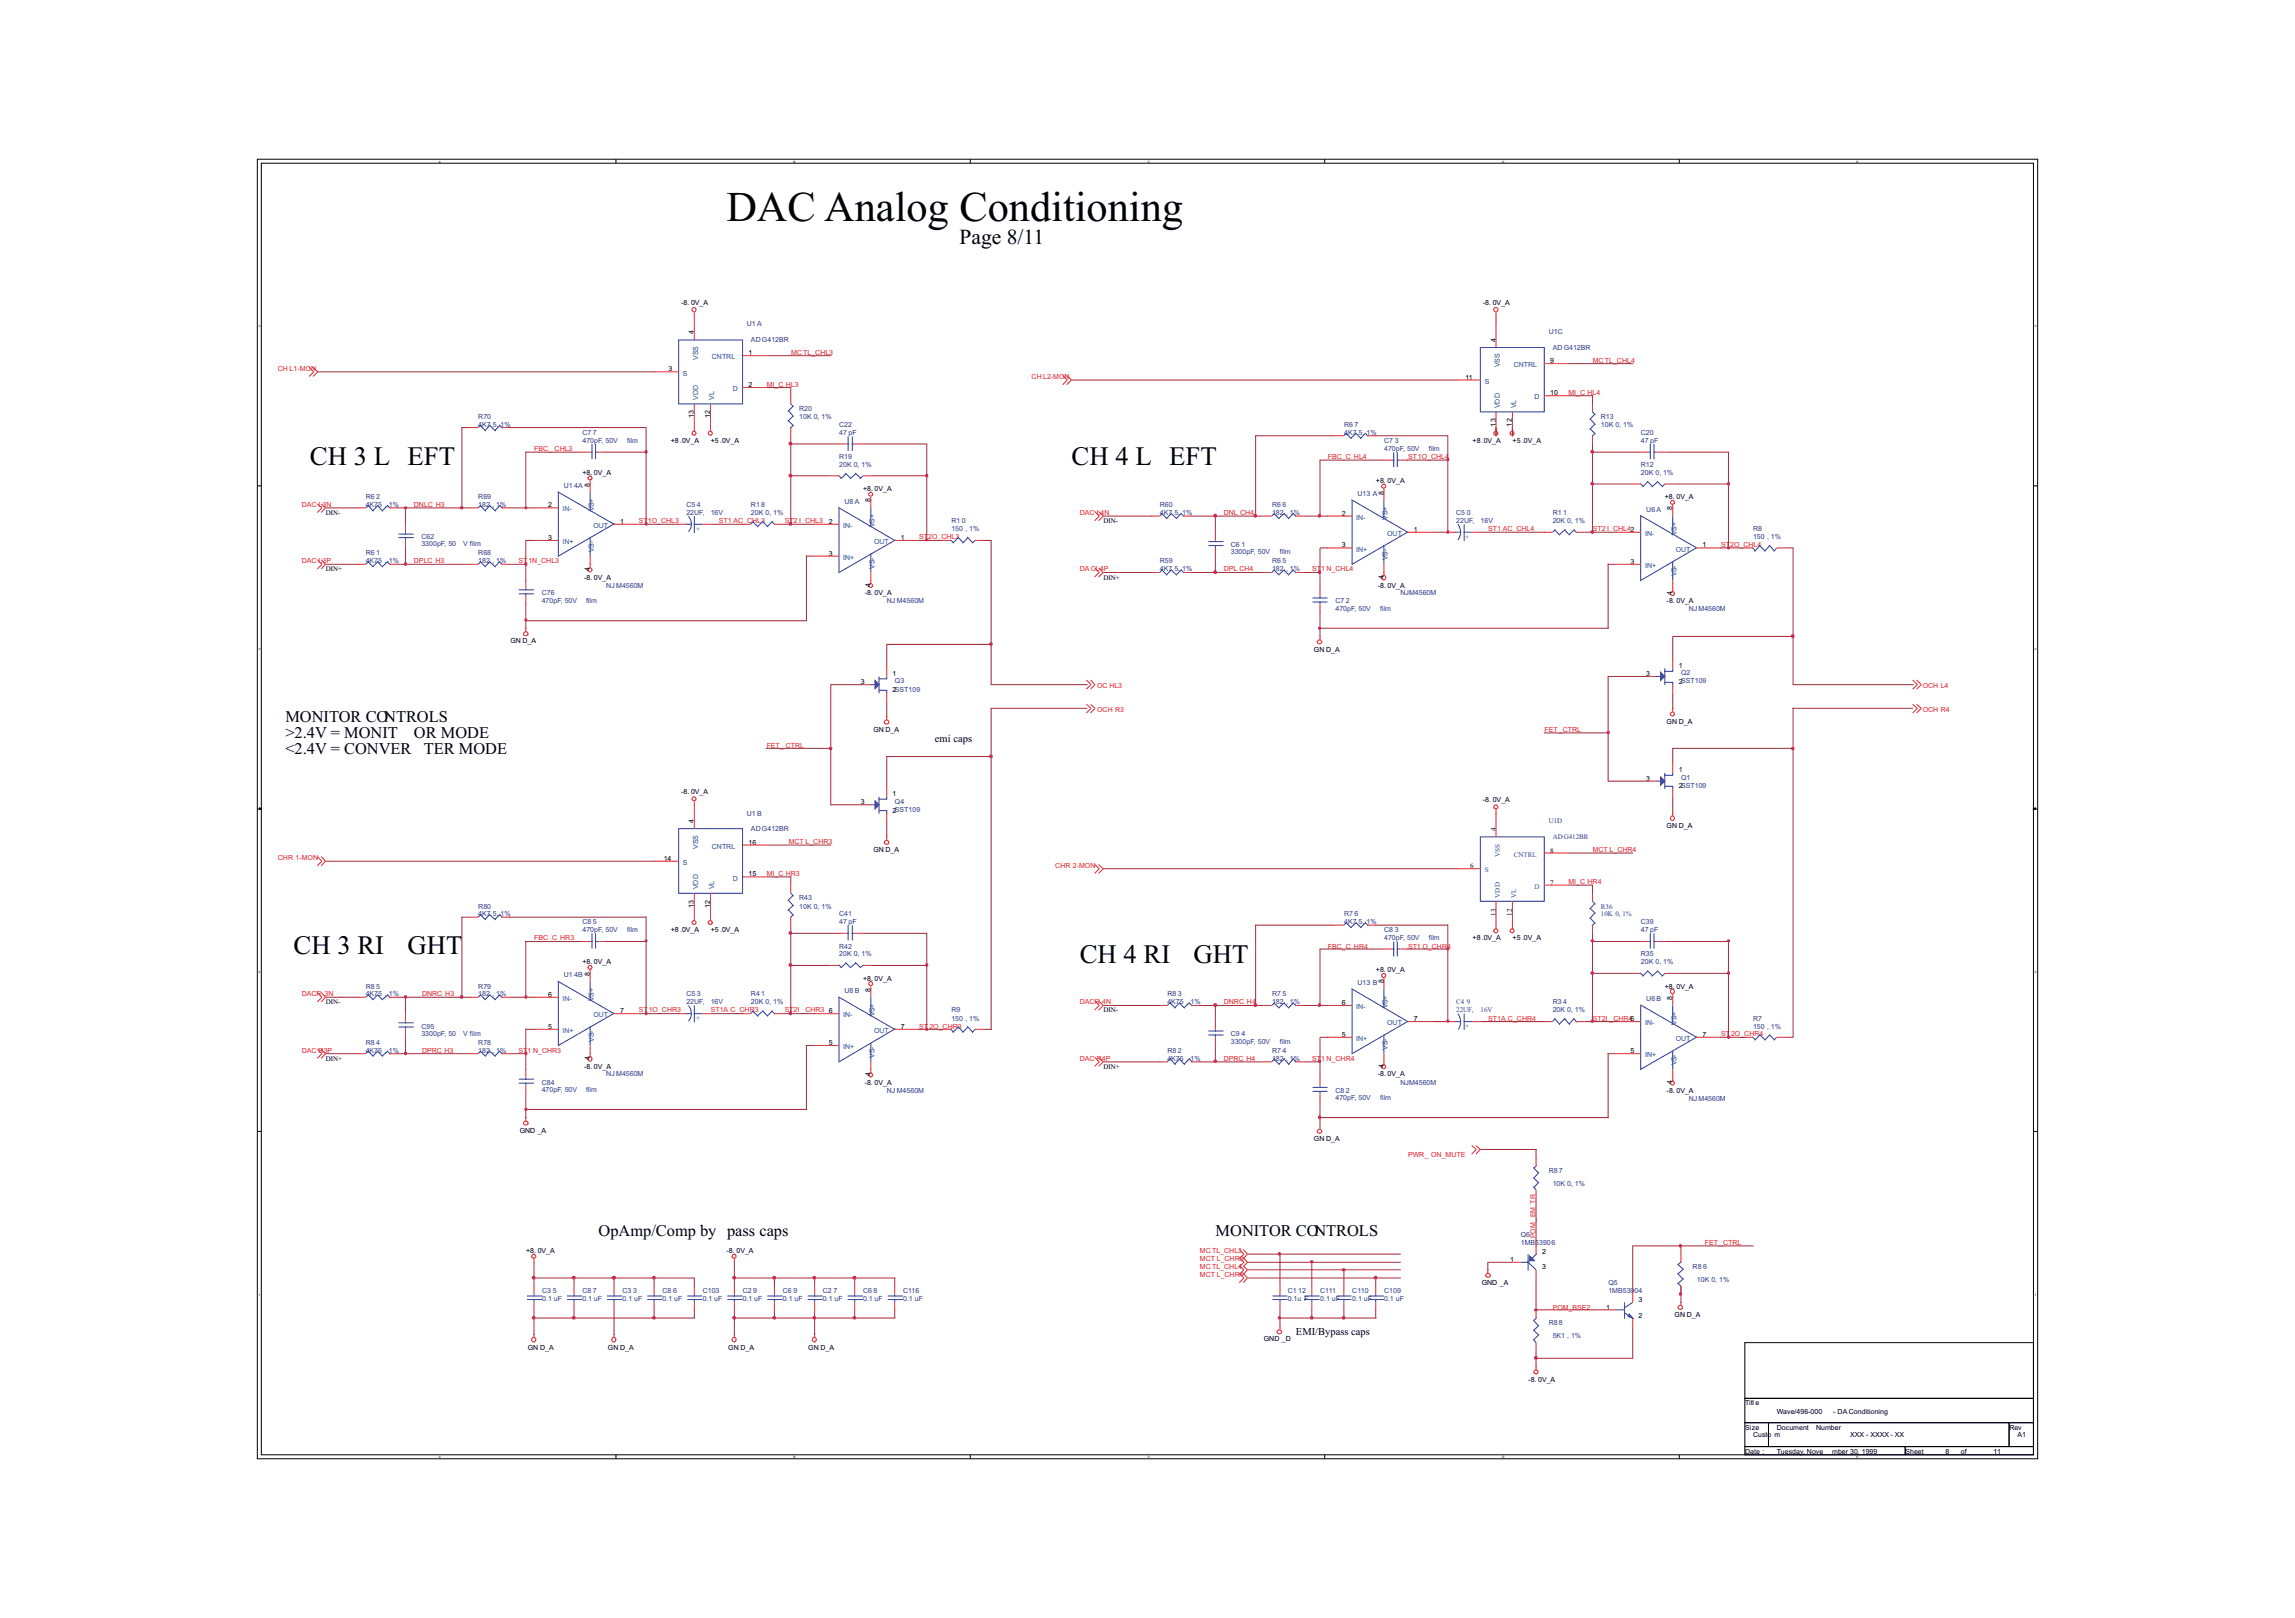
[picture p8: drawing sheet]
<svg xmlns="http://www.w3.org/2000/svg" width="210mm" height="148mm" viewBox="0 0 210 148" stroke-linecap="round" stroke-linejoin="round" font-family="sans-serif">
<defs><g id="words">
<text font-size="3.9" fill="#010202" x="66.5" y="20.2">DAC Analog Conditioning</text>
<g font-size="2.4" fill="#010202">
<text x="28.4" y="42.5">CH 3 L EFT</text>
<text x="98.1" y="42.5">CH 4 L EFT</text>
<text x="26.9" y="87.3">CH 3 RI</text>
<text x="37.3" y="87.3">GHT</text>
<text x="98.8" y="88.1">CH 4 RI</text>
<text x="109.2" y="88.1">GHT</text>
</g>
<text font-size="2" fill="#010202" x="87.8" y="22.3">Page 8/11</text>
<g font-size="1.5" fill="#010202">
<text x="26.1" y="66">MONITOR CONTROLS</text>
<text x="26.1" y="67.5">&gt;2.4V = MONIT</text>
<text x="26.1" y="69">&lt;2.4V = CONVER</text>
<text x="37.9" y="67.5">OR MODE</text>
<text x="38.8" y="69">TER MODE</text>
<text x="54.8" y="113">OpAmp/Comp by pass caps</text>
<text x="111.2" y="113">MONITOR CONTROLS</text>
</g>
<g font-size="1" fill="#010202">
<text x="85.6" y="67.8">emi caps</text>
<text x="118.6" y="122.1">EMI/Bypass caps</text>
</g>
<g font-size=".6" fill="#010202">
<text x="62.3" y="27.9">-8. 0V_A</text>
<text x="135.7" y="27.9">-8. 0V_A</text>
<text x="61.2" y="34">3</text>
<text x="63.5" y="30.6" transform="rotate(-90 63.5 30.6)">4</text>
<text x="68.5" y="32.5">1</text>
<text x="68.5" y="35.4">2</text>
<text x="134.1" y="34.7">11</text>
<text x="136.9" y="31.3" transform="rotate(-90 136.9 31.3)">4</text>
<text x="141.9" y="33.2">9</text>
<text x="61.4" y="40.5">+8 .0V_A</text>
<text x="63.5" y="38.3" transform="rotate(-90 63.5 38.3)">13</text>
<text x="65" y="38.3" transform="rotate(-90 65 38.3)">12</text>
<text x="65" y="40.5">+5 .0V_A</text>
<text x="134.7" y="40.5">+8.0V_A</text>
<text x="136.9" y="39" transform="rotate(-90 136.9 39)">13</text>
<text x="138.3" y="39" transform="rotate(-90 138.3 39)">12</text>
<text x="138.4" y="40.5">+5 .0V_A</text>
<text x="141.9" y="36.2">10</text>
<text x="29.8" y="47.1">DIN-</text>
<text x="50.1" y="46.4">2</text>
<text x="53.3" y="43.4">+8. 0V_A</text>
<text x="54" y="44.5" transform="rotate(-90 54 44.5)">8</text>
<text x="56.7" y="47.9">1</text>
<text x="75.8" y="47.9">2</text>
<text x="79" y="44.9">+8. 0V_A</text>
<text x="79.7" y="45.9" transform="rotate(-90 79.7 45.9)">8</text>
<text x="101" y="47.8">DIN-</text>
<text x="122.8" y="47.2">2</text>
<text x="125.9" y="44.2">+8. 0V_A</text>
<text x="126.6" y="45.2" transform="rotate(-90 126.6 45.2)">8</text>
<text x="152.3" y="45.7">+8. 0V_A</text>
<text x="153" y="46.7" transform="rotate(-90 153 46.7)">8</text>
<text x="29.8" y="52.3">DIN+</text>
<text x="50.1" y="49.4">3</text>
<text x="53.4" y="53">-8. 0V_A</text>
<text x="54" y="52.2" transform="rotate(-90 54 52.2)">4</text>
<text x="75.8" y="50.8">3</text>
<text x="79.7" y="53.7" transform="rotate(-90 79.7 53.7)">4</text>
<text x="82.4" y="49.4">1</text>
<text x="101" y="53">DIN+</text>
<text x="122.8" y="50.1">3</text>
<text x="126.1" y="53.8">-8. 0V_A</text>
<text x="126.6" y="52.9" transform="rotate(-90 126.6 52.9)">4</text>
<text x="129.4" y="48.6">1</text>
<text x="149.2" y="51.6">3</text>
<text x="155.8" y="50.1">1</text>
<text x="46.7" y="58.9">GN D_A</text>
<text x="79.1" y="54.4">-8. 0V_A</text>
<text x="120.2" y="59.6">GN D_A</text>
<text x="152.5" y="55.2">-8. 0V_A</text>
<text x="153" y="54.4" transform="rotate(-90 153 54.4)">4</text>
<text x="78.8" y="62.6">3</text>
<text x="81.7" y="61.8">1</text>
<text x="81.7" y="63.3">2SST109</text>
<text x="150.6" y="61.8">3</text>
<text x="153.6" y="61.1">1</text>
<text x="153.6" y="62.6">2SST109</text>
<text x="79.9" y="66.9">GN D_A</text>
<text x="150.6" y="71.4">3</text>
<text x="152.5" y="66.2">GN D_A</text>
<text x="153.6" y="70.7">1</text>
<text x="62.3" y="72.7">-8. 0V_A</text>
<text x="63.5" y="75.3" transform="rotate(-90 63.5 75.3)">4</text>
<text x="68.5" y="77.3">16</text>
<text x="78.8" y="73.6">3</text>
<text x="79.9" y="77.9">GN D_A</text>
<text x="81.7" y="72.8">1</text>
<text x="81.7" y="74.3">2SST109</text>
<text x="135.7" y="73.4">-8. 0V_A</text>
<text x="136.9" y="76" transform="rotate(-90 136.9 76)">4</text>
<text x="141.9" y="78">8</text>
<text x="152.5" y="75.8">GN D_A</text>
<text x="153.6" y="72.1">2SST109</text>
<text x="60.7" y="78.7">14</text>
<text x="63.5" y="83" transform="rotate(-90 63.5 83)">13</text>
<text x="65" y="83" transform="rotate(-90 65 83)">12</text>
<text x="68.5" y="80.2">15</text>
<text x="134.5" y="79.4">6</text>
<text x="136.9" y="83.8" transform="rotate(-90 136.9 83.8)">13</text>
<text x="138.3" y="83.8" transform="rotate(-90 138.3 83.8)">12</text>
<text x="141.9" y="80.9">7</text>
<text x="53.3" y="88.2">+8. 0V_A</text>
<text x="54" y="89.3" transform="rotate(-90 54 89.3)">8</text>
<text x="61.4" y="85.3">+8 .0V_A</text>
<text x="65" y="85.3">+5 .0V_A</text>
<text x="79" y="89.7">+8. 0V_A</text>
<text x="125.9" y="89">+8. 0V_A</text>
<text x="126.6" y="90" transform="rotate(-90 126.6 90)">8</text>
<text x="134.7" y="86">+8.0V_A</text>
<text x="138.4" y="86">+5 .0V_A</text>
<text x="29.8" y="91.9">DIN-</text>
<text x="50.1" y="91.2">6</text>
<text x="50.1" y="94.1">5</text>
<text x="56.7" y="92.7">7</text>
<text x="75.8" y="92.7">6</text>
<text x="75.8" y="95.6">5</text>
<text x="79.7" y="90.7" transform="rotate(-90 79.7 90.7)">8</text>
<text x="82.4" y="94.1">7</text>
<text x="101" y="92.6">DIN-</text>
<text x="122.8" y="91.9">6</text>
<text x="122.8" y="94.8">5</text>
<text x="129.4" y="93.4">7</text>
<text x="152.3" y="90.4">+8. 0V_A</text>
<text x="153" y="91.4" transform="rotate(-90 153 91.4)">8</text>
<text x="155.8" y="94.8">7</text>
<text x="29.8" y="97">DIN+</text>
<text x="53.4" y="97.8">-8. 0V_A</text>
<text x="54" y="97" transform="rotate(-90 54 97)">4</text>
<text x="79.1" y="99.2">-8. 0V_A</text>
<text x="79.7" y="98.5" transform="rotate(-90 79.7 98.5)">4</text>
<text x="101" y="97.8">DIN+</text>
<text x="126.1" y="98.5">-8. 0V_A</text>
<text x="126.6" y="97.7" transform="rotate(-90 126.6 97.7)">4</text>
<text x="149.2" y="96.3">5</text>
<text x="152.5" y="100">-8. 0V_A</text>
<text x="153" y="99.1" transform="rotate(-90 153 99.1)">4</text>
<text x="47.6" y="103.6">GND _A</text>
<text x="120.2" y="104.4">GN D_A</text>
<text x="48.1" y="114.6">+8. 0V_A</text>
<text x="66.5" y="114.6">-8. 0V_A</text>
<text x="135.6" y="117.5">GND _A</text>
<text x="138.2" y="115.4">1</text>
<text x="141.1" y="116.1">3</text>
<text x="141.1" y="114.7">2</text>
<text x="147" y="119.8">1</text>
<text x="149.9" y="119.1">3</text>
<text x="48.3" y="123.5">GN D_A</text>
<text x="55.6" y="123.5">GN D_A</text>
<text x="66.6" y="123.5">GN D_A</text>
<text x="74" y="123.5">GN D_A</text>
<text x="115.6" y="122.7">GND _D</text>
<text x="149.9" y="120.5">2</text>
<text x="153.2" y="120.5">GN D_A</text>
<text x="139.8" y="126.4">-8. 0V_A</text>
<text x="159.7" y="128.6">Titl e</text>
<text x="159.7" y="130.8">Size</text>
<text x="160.4" y="131.5">Custo m</text>
<text x="162.6" y="129.3">Wave/496-000</text>
<text x="162.6" y="130.8">Document</text>
<text x="166.2" y="130.8">Number</text>
<text x="167.8" y="129.3">- DA Conditioning</text>
<text x="169.3" y="131.5">XXX - XXXX - XX</text>
<text x="183.9" y="130.8">Rev</text>
<text x="184.6" y="131.5">A1</text>
<text x="159.7" y="133">Date :</text>
<text x="162.6" y="133">Tuesday, Nove</text>
<text x="167.6" y="133">mber 30, 1999</text>
<text x="174.4" y="133">Sheet</text>
<text x="178" y="133">8</text>
<text x="179.4" y="133">of</text>
<text x="182.4" y="133">11</text>
</g>
<g font-size=".6" fill="#2e3090">
<text x="68.3" y="29.8">U1 A</text>
<text x="68.7" y="31.3">AD G412BR</text>
<text x="141.7" y="30.6">U1C</text>
<text x="142.1" y="32">AD G412BR</text>
<text x="43.8" y="38.3">R70</text>
<text x="43.8" y="39.1">4K7</text>
<text x="45.1" y="39.1">5, 1%</text>
<text x="53.3" y="39.8">C7</text>
<text x="53.3" y="40.5">470pF, 50V</text>
<text x="54.2" y="39.8">7</text>
<text x="57.4" y="40.5">film</text>
<text x="73.1" y="37.6">R20</text>
<text x="73.1" y="38.3">10K 0, 1%</text>
<text x="76.8" y="39.1">C22</text>
<text x="76.8" y="39.8">47 pF</text>
<text x="123" y="39.1">R6</text>
<text x="123" y="39.8">4K7</text>
<text x="124" y="39.1">7</text>
<text x="124.3" y="39.8">5, 1%</text>
<text x="126.7" y="40.5">C7</text>
<text x="126.7" y="41.3">470pF, 50V</text>
<text x="127.6" y="40.5">3</text>
<text x="130.7" y="41.3">film</text>
<text x="146.5" y="38.3">R13</text>
<text x="146.5" y="39.1">10K 0, 1%</text>
<text x="150.1" y="39.8">C20</text>
<text x="150.1" y="40.5">47 pF</text>
<text x="33.5" y="45.7">R6</text>
<text x="33.5" y="46.4">4K75 , 1%</text>
<text x="34.4" y="45.7">2</text>
<text x="43.8" y="45.7">R69</text>
<text x="43.8" y="46.4">182 , 1%</text>
<text x="51.6" y="44.6">U1</text>
<text x="52.5" y="44.6">4A</text>
<text x="62.8" y="46.4">C5</text>
<text x="62.8" y="47.1">22UF,</text>
<text x="63.8" y="46.4">4</text>
<text x="65" y="47.1">16V</text>
<text x="68.7" y="46.4">R1</text>
<text x="68.7" y="47.1">20K 0, 1%</text>
<text x="69.7" y="46.4">8</text>
<text x="76.8" y="42">R19</text>
<text x="76.8" y="42.8">20K 0, 1%</text>
<text x="77.3" y="46.1">U8 A</text>
<text x="87.1" y="47.8">R1</text>
<text x="88" y="47.8">0</text>
<text x="106.1" y="46.4">R60</text>
<text x="106.1" y="47.1">4K7</text>
<text x="107.5" y="47.1">5, 1%</text>
<text x="116.4" y="46.4">R6</text>
<text x="116.4" y="47.1">182 , 1%</text>
<text x="117.4" y="46.4">6</text>
<text x="124.2" y="45.3">U13 A</text>
<text x="133.3" y="47.1">C5</text>
<text x="133.3" y="47.8">22UF,</text>
<text x="134.2" y="47.1">0</text>
<text x="135.5" y="47.8">16V</text>
<text x="142.1" y="47.1">R1</text>
<text x="142.1" y="47.8">20K 0, 1%</text>
<text x="143" y="47.1">1</text>
<text x="150.1" y="42.8">R12</text>
<text x="150.1" y="43.4">20K 0, 1%</text>
<text x="150.6" y="46.8">U6 A</text>
<text x="33.5" y="50.8">R6</text>
<text x="33.5" y="51.5">4K75 , 1%</text>
<text x="34.4" y="50.8">1</text>
<text x="38.6" y="49.3">C62</text>
<text x="38.6" y="50">3300pF, 50</text>
<text x="42.4" y="50">V film</text>
<text x="43.8" y="50.8">R68</text>
<text x="43.8" y="51.5">182 , 1%</text>
<text x="55.5" y="53.8">NJ M4560M</text>
<text x="87.1" y="48.6">150 , 1%</text>
<text x="106.1" y="51.5">R59</text>
<text x="106.1" y="52.3">4K7</text>
<text x="107.5" y="52.3">5, 1%</text>
<text x="112.6" y="50.1">C6</text>
<text x="112.6" y="50.7">3300pF, 50V</text>
<text x="113.6" y="50.1">1</text>
<text x="116.4" y="51.5">R6</text>
<text x="116.4" y="52.3">182 , 1%</text>
<text x="117.1" y="50.7">film</text>
<text x="117.4" y="51.5">5</text>
<text x="160.4" y="48.6">R8</text>
<text x="160.4" y="49.3">150 , 1%</text>
<text x="49.6" y="54.4">C76</text>
<text x="49.6" y="55.1">470pF, 50V</text>
<text x="53.6" y="55.1">film</text>
<text x="81.1" y="55.2">NJ M4560M</text>
<text x="122.2" y="55.2">C7</text>
<text x="122.2" y="55.9">470pF, 50V</text>
<text x="123.1" y="55.2">2</text>
<text x="126.3" y="55.9">film</text>
<text x="128.2" y="54.4">NJM4560M</text>
<text x="154.5" y="55.9">NJ M4560M</text>
<text x="81.9" y="62.5">Q3</text>
<text x="153.8" y="61.8">Q2</text>
<text x="153.8" y="71.3">Q1</text>
<text x="68.3" y="74.6">U1 B</text>
<text x="68.7" y="76">AD G412BR</text>
<text x="81.9" y="73.5">Q4</text>
<text x="141.7" y="75.3">U1D</text>
<text x="142.1" y="76.8">ADG412BR</text>
<text x="43.8" y="83.1">R80</text>
<text x="43.8" y="83.8">4K7</text>
<text x="45.1" y="83.8">5, 1%</text>
<text x="73.1" y="82.4">R43</text>
<text x="73.1" y="83.1">10K 0, 1%</text>
<text x="76.8" y="83.8">C41</text>
<text x="123" y="83.8">R7</text>
<text x="124" y="83.8">6</text>
<text x="146.5" y="83.1">R36</text>
<text x="146.5" y="83.8">10K 0, 1%</text>
<text x="51.6" y="89.4">U1</text>
<text x="52.5" y="89.4">4B</text>
<text x="53.3" y="84.5">C8</text>
<text x="53.3" y="85.3">470pF, 50V</text>
<text x="54.2" y="84.5">5</text>
<text x="57.4" y="85.3">film</text>
<text x="76.8" y="84.5">47 pF</text>
<text x="76.8" y="86.8">R42</text>
<text x="76.8" y="87.5">20K 0, 1%</text>
<text x="123" y="84.5">4K7</text>
<text x="124.3" y="84.5">5, 1%</text>
<text x="126.7" y="85.3">C8</text>
<text x="126.7" y="86">470pF, 50V</text>
<text x="127.6" y="85.3">3</text>
<text x="130.7" y="86">film</text>
<text x="150.1" y="84.5">C39</text>
<text x="150.1" y="85.3">47 pF</text>
<text x="150.1" y="87.5">R35</text>
<text x="150.1" y="88.2">20K 0, 1%</text>
<text x="33.5" y="90.4">R8</text>
<text x="33.5" y="91.1">4K75 , 1%</text>
<text x="33.5" y="95.5">R8</text>
<text x="34.4" y="90.4">5</text>
<text x="34.4" y="95.5">4</text>
<text x="38.6" y="94.1">C95</text>
<text x="38.6" y="94.7">3300pF, 50</text>
<text x="42.4" y="94.7">V film</text>
<text x="43.8" y="90.4">R79</text>
<text x="43.8" y="91.1">182 , 1%</text>
<text x="43.8" y="95.5">R78</text>
<text x="62.8" y="91.1">C5</text>
<text x="62.8" y="91.9">22UF,</text>
<text x="63.8" y="91.1">3</text>
<text x="65" y="91.9">16V</text>
<text x="68.7" y="91.1">R4</text>
<text x="68.7" y="91.9">20K 0, 1%</text>
<text x="69.7" y="91.1">1</text>
<text x="77.3" y="90.9">U8 B</text>
<text x="87.1" y="92.6">R9</text>
<text x="87.1" y="93.4">150 , 1%</text>
<text x="106.8" y="91.1">R8</text>
<text x="106.8" y="91.9">4K75 , 1%</text>
<text x="107.8" y="91.1">3</text>
<text x="112.6" y="94.8">C9</text>
<text x="112.6" y="95.5">3300pF, 50V</text>
<text x="113.6" y="94.8">4</text>
<text x="116.4" y="91.1">R7</text>
<text x="116.4" y="91.9">182 , 1%</text>
<text x="117.1" y="95.5">film</text>
<text x="117.4" y="91.1">5</text>
<text x="124.2" y="90.1">U13 B</text>
<text x="133.3" y="91.9">C4</text>
<text x="133.3" y="92.6">22UF,</text>
<text x="134.2" y="91.9">9</text>
<text x="135.5" y="92.6">16V</text>
<text x="142.1" y="91.9">R3</text>
<text x="142.1" y="92.6">20K 0, 1%</text>
<text x="143" y="91.9">4</text>
<text x="150.6" y="91.6">U6 B</text>
<text x="160.4" y="93.4">R7</text>
<text x="160.4" y="94.1">150 , 1%</text>
<text x="33.5" y="96.3">4K75 , 1%</text>
<text x="43.8" y="96.3">182 , 1%</text>
<text x="49.6" y="99.2">C84</text>
<text x="49.6" y="99.9">470pF, 50V</text>
<text x="53.6" y="99.9">film</text>
<text x="55.5" y="98.5">NJ M4560M</text>
<text x="81.1" y="100">NJ M4560M</text>
<text x="106.8" y="96.3">R8</text>
<text x="106.8" y="97">4K75 , 1%</text>
<text x="107.8" y="96.3">2</text>
<text x="116.4" y="96.3">R7</text>
<text x="116.4" y="97">182 , 1%</text>
<text x="117.4" y="96.3">4</text>
<text x="122.2" y="100">C8</text>
<text x="122.2" y="100.6">470pF, 50V</text>
<text x="123.1" y="100">2</text>
<text x="126.3" y="100.6">film</text>
<text x="128.2" y="99.2">NJM4560M</text>
<text x="154.5" y="100.7">NJ M4560M</text>
<text x="141.7" y="107.3">R8</text>
<text x="142.7" y="107.3">7</text>
<text x="139.2" y="113.1">Q6</text>
<text x="139.2" y="113.9">1MB53906</text>
<text x="142.1" y="108.5">10K 0, 1%</text>
<text x="49.6" y="118.3">C3</text>
<text x="49.6" y="119">0.1 uF</text>
<text x="50.6" y="118.3">5</text>
<text x="53.3" y="118.3">C8</text>
<text x="53.3" y="119">0.1 uF</text>
<text x="54.2" y="118.3">7</text>
<text x="57" y="118.3">C3</text>
<text x="57" y="119">0.1 uF</text>
<text x="57.9" y="118.3">3</text>
<text x="60.6" y="118.3">C8</text>
<text x="60.6" y="119">0.1 uF</text>
<text x="61.6" y="118.3">6</text>
<text x="64.3" y="118.3">C103</text>
<text x="64.3" y="119">0.1 uF</text>
<text x="68" y="118.3">C2</text>
<text x="68" y="119">0.1 uF</text>
<text x="68.9" y="118.3">9</text>
<text x="71.6" y="118.3">C6</text>
<text x="71.6" y="119">0.1 uF</text>
<text x="72.6" y="118.3">9</text>
<text x="75.3" y="118.3">C2</text>
<text x="75.3" y="119">0.1 uF</text>
<text x="76.3" y="118.3">7</text>
<text x="79" y="118.3">C6</text>
<text x="79" y="119">0.1 uF</text>
<text x="79.9" y="118.3">8</text>
<text x="82.6" y="118.3">C116</text>
<text x="82.6" y="119">0.1 uF</text>
<text x="117.8" y="118.3">C1</text>
<text x="117.8" y="119">0.1u F</text>
<text x="118.8" y="118.3">12</text>
<text x="120.8" y="118.3">C111</text>
<text x="120.8" y="119">0.1 uF</text>
<text x="123.7" y="118.3">C110</text>
<text x="123.7" y="119">0.1 uF</text>
<text x="126.7" y="118.3">C109</text>
<text x="126.7" y="119">0.1 uF</text>
<text x="147.2" y="117.5">Q5</text>
<text x="147.2" y="118.3">1MB53904</text>
<text x="154.9" y="116.1">R8</text>
<text x="155.3" y="117.3">10K 0, 1%</text>
<text x="155.8" y="116.1">6</text>
<text x="141.7" y="121.2">R8</text>
<text x="142.1" y="122.4">5K1 , 1%</text>
<text x="142.7" y="121.2">8</text>
</g>
<g font-size=".6" fill="#ee2028">
<text x="25.4" y="33.9">CH L1-MON</text>
<text x="70.2" y="35.4">MI_C HL3</text>
<text x="72.4" y="32.4">MC TL_CHL3</text>
<text x="94.4" y="34.7">CH L2-MON</text>
<text x="145.7" y="33.2">MC TL_CHL4</text>
<text x="48.9" y="41.3">FBC_ CHL3</text>
<text x="143.5" y="36.1">MI_C HL4</text>
<text x="27.6" y="46.4">DAC L3N</text>
<text x="37.9" y="46.4">DNLC H3</text>
<text x="58.5" y="47.8">ST1O_CHL3</text>
<text x="65.8" y="47.8">ST1 AC_CHL3</text>
<text x="71.8" y="47.8">ST2 I_CHL3</text>
<text x="98.8" y="47.1">DAC L4N</text>
<text x="112" y="47.1">DNL CH4</text>
<text x="121.5" y="42">FBC_C HL4</text>
<text x="128.8" y="42">ST1O_CHL4</text>
<text x="27.6" y="51.5">DAC L3P</text>
<text x="37.9" y="51.5">DPLC H3</text>
<text x="47.4" y="51.5">ST</text>
<text x="48.3" y="51.5">1N_CHL3</text>
<text x="84.1" y="49.3">ST2O_CHL3</text>
<text x="98.8" y="52.3">DA CL4P</text>
<text x="112" y="52.3">DPL CH4</text>
<text x="120.1" y="52.3">ST1 N_CHL4</text>
<text x="136.2" y="48.6">ST1 AC_CHL4</text>
<text x="145.7" y="48.6">ST2 I_CHL42</text>
<text x="157.5" y="50.1">ST2O_CHL4</text>
<text x="100.4" y="65.1">OCH R3</text>
<text x="100.4" y="62.9">OC HL3</text>
<text x="175.9" y="62.9">OCH L4</text>
<text x="175.9" y="65.1">OCH R4</text>
<text x="70.2" y="68.4">FET_ CTRL</text>
<text x="141.3" y="66.9">FET _CTRL</text>
<text x="72.2" y="77.2">MCT L_CHR3</text>
<text x="145.7" y="77.9">MCT L_CHR4</text>
<text x="25.4" y="78.7">CHR 1-MON</text>
<text x="70.2" y="80.1">MI_C HR3</text>
<text x="96.6" y="79.4">CHR 2-MON</text>
<text x="143.5" y="80.9">MI_C HR4</text>
<text x="48.9" y="86">FBC_C HR3</text>
<text x="121.5" y="86.8">FBC_C HR4</text>
<text x="128.8" y="86.8">ST1 O_CHR4</text>
<text x="27.6" y="91.1">DACR 3N</text>
<text x="38.6" y="91.1">DNRC H3</text>
<text x="58.5" y="92.6">ST</text>
<text x="59.4" y="92.6">1O_CHR3</text>
<text x="65" y="92.6">ST1A C_CHR3</text>
<text x="71.8" y="92.6">ST2I _CHR3</text>
<text x="84.1" y="94.1">ST</text>
<text x="85" y="94.1">2O_CHR3</text>
<text x="98.8" y="91.9">DACR 4N</text>
<text x="112" y="91.9">DNRC H4</text>
<text x="136.2" y="93.4">ST1A C_CHR4</text>
<text x="145.7" y="93.4">ST2I _CHR46</text>
<text x="157.5" y="94.8">ST</text>
<text x="158.4" y="94.8">2O_CHR4</text>
<text x="27.6" y="96.3">DAC R3P</text>
<text x="38.6" y="96.3">DPRC H3</text>
<text x="47.4" y="96.3">ST1 N_CHR3</text>
<text x="98.8" y="97">DAC R4P</text>
<text x="112" y="97">DPRC H4</text>
<text x="120.1" y="97">ST1 N_CHR4</text>
<text x="128.8" y="105.8">PWR_ ON_MUTE</text>
<text x="140.5" y="113.2" transform="rotate(-90 140.5 113.2)">POM_EM TR</text>
<text x="156" y="113.9">FET _CTRL</text>
<text x="109.8" y="114.6">MC TL_CHL3</text>
<text x="109.8" y="115.4">MCT L_CHR3</text>
<text x="109.8" y="116.1">MC TL_CHL4</text>
<text x="109.8" y="116.8">MCT L_CHR4</text>
<text x="142.1" y="119.8">POM_BSE2</text>
</g>
<g font-size=".6" fill="#14589f">
<text x="62.5" y="34.4">S</text>
<text x="63.9" y="32.9" transform="rotate(-90 63.9 32.9)">VSS</text>
<text x="65.1" y="32.9">CNTRL</text>
<text x="67.1" y="35.8">D</text>
<text x="135.9" y="35.1">S</text>
<text x="137.2" y="33.6" transform="rotate(-90 137.2 33.6)">VSS</text>
<text x="138.5" y="33.6">CNTRL</text>
<text x="63.9" y="36.6" transform="rotate(-90 63.9 36.6)">VDD</text>
<text x="65.4" y="36.6" transform="rotate(-90 65.4 36.6)">VL</text>
<text x="137.2" y="37.3" transform="rotate(-90 137.2 37.3)">VDD</text>
<text x="138.7" y="37.3" transform="rotate(-90 138.7 37.3)">VL</text>
<text x="140.4" y="36.5">D</text>
<text x="51.5" y="46.8">IN-</text>
<text x="54.3" y="46.8" transform="rotate(-90 54.3 46.8)">VS+</text>
<text x="124.1" y="47.5">IN-</text>
<text x="127" y="47.5" transform="rotate(-90 127 47.5)">VS+</text>
<text x="51.5" y="49.8">IN+</text>
<text x="54.3" y="48.3">OUT</text>
<text x="54.3" y="50.5" transform="rotate(-90 54.3 50.5)">VS-</text>
<text x="77.2" y="48.3">IN-</text>
<text x="77.2" y="51.2">IN+</text>
<text x="80" y="49.8">OUT</text>
<text x="80" y="52" transform="rotate(-90 80 52)">VS-</text>
<text x="80" y="48.2" transform="rotate(-90 80 48.2)">VS+</text>
<text x="124.1" y="50.5">IN+</text>
<text x="126.9" y="49">OUT</text>
<text x="127" y="51.3" transform="rotate(-90 127 51.3)">VS-</text>
<text x="150.5" y="49">IN-</text>
<text x="150.5" y="51.9">IN+</text>
<text x="153.3" y="50.5">OUT</text>
<text x="153.4" y="52.7" transform="rotate(-90 153.4 52.7)">VS-</text>
<text x="153.4" y="49" transform="rotate(-90 153.4 49)">VS+</text>
<text x="63.9" y="77.6" transform="rotate(-90 63.9 77.6)">VSS</text>
<text x="65.1" y="77.6">CNTRL</text>
<text x="62.5" y="79.1">S</text>
<text x="63.9" y="81.3" transform="rotate(-90 63.9 81.3)">VDD</text>
<text x="65.4" y="81.3" transform="rotate(-90 65.4 81.3)">VL</text>
<text x="67.1" y="80.6">D</text>
<text x="135.9" y="79.8">S</text>
<text x="137.2" y="82.1" transform="rotate(-90 137.2 82.1)">VDD</text>
<text x="137.2" y="78.4" transform="rotate(-90 137.2 78.4)">VSS</text>
<text x="138.5" y="78.4">CNTRL</text>
<text x="138.7" y="82.1" transform="rotate(-90 138.7 82.1)">VL</text>
<text x="140.4" y="81.3">D</text>
<text x="51.5" y="91.5">IN-</text>
<text x="51.5" y="94.5">IN+</text>
<text x="54.3" y="93">OUT</text>
<text x="54.3" y="95.3" transform="rotate(-90 54.3 95.3)">VS-</text>
<text x="54.3" y="91.5" transform="rotate(-90 54.3 91.5)">VS+</text>
<text x="77.2" y="93">IN-</text>
<text x="77.2" y="96">IN+</text>
<text x="80" y="94.5">OUT</text>
<text x="80" y="93" transform="rotate(-90 80 93)">VS+</text>
<text x="124.1" y="92.3">IN-</text>
<text x="124.1" y="95.2">IN+</text>
<text x="126.9" y="93.8">OUT</text>
<text x="127" y="92.2" transform="rotate(-90 127 92.2)">VS+</text>
<text x="150.5" y="93.8">IN-</text>
<text x="153.3" y="95.2">OUT</text>
<text x="153.4" y="93.7" transform="rotate(-90 153.4 93.7)">VS+</text>
<text x="80" y="96.8" transform="rotate(-90 80 96.8)">VS-</text>
<text x="127" y="96" transform="rotate(-90 127 96)">VS-</text>
<text x="150.5" y="96.7">IN+</text>
<text x="153.4" y="97.5" transform="rotate(-90 153.4 97.5)">VS-</text>
</g>
<g font-size=".6" fill="#2c3695">
<text x="63.7" y="48.2" transform="rotate(90 63.7 48.2)">+</text>
<text x="134" y="48.9" transform="rotate(90 134 48.9)">+</text>
<text x="63.7" y="92.9" transform="rotate(90 63.7 92.9)">+</text>
<text x="134" y="93.7" transform="rotate(90 134 93.7)">+</text>
</g>
<g font-size=".3" fill="#010202">
<text x="40.2" y="14.9">A</text>
<text x="72.6" y="14.9">B</text>
<text x="105" y="14.9">C</text>
<text x="137.4" y="14.9">D</text>
<text x="169.9" y="14.9">E</text>
<text x="23.7" y="29.9">4</text>
<text x="186.2" y="29.9">4</text>
<text x="23.7" y="59.4">3</text>
<text x="186.2" y="59.4">3</text>
<text x="23.7" y="89">2</text>
<text x="186.2" y="89">2</text>
<text x="23.7" y="118.5">1</text>
<text x="186.2" y="118.5">1</text>
<text x="40.2" y="133.4">A</text>
<text x="72.6" y="133.4">B</text>
<text x="105" y="133.4">C</text>
<text x="137.4" y="133.4">D</text>
<text x="169.9" y="133.4">E</text>
</g>
</g></defs>
<g fill="none" stroke="#010202" stroke-width=".09">
<path d="M23.5 14.6h163v118.8h-163zM23.9 14.9h162.2v118.2h-162.2zM56.4 14.6v.3M88.8 14.6v.3M121.2 14.6v.3M153.7 14.6v.3M23.5 44.4h.4M186.1 44.4h.4M23.5 74h.4M186.1 74h.4M56.4 133.1v.3M88.8 133.1v.3"/>
<path d="M121.2 133.1v.3M153.7 133.1v.3M159.7 122.8h26.4v5.1h-26.4z"/>
</g>
<path d="M23.8 73.9l.1 .1h-.1z" fill="#010202"/>
<path d="M23.8 73.9l.1 .1h-.1z" fill="none" stroke="#010202" stroke-width=".09"/>
<path d="M186.1 74l.1-.1v.1z" fill="#010202"/>
<path d="M186.1 74l.1-.1v.1zM23.5 103.5h.4M186.1 103.5h.4M159.7 127.9h26.4v2.2h-26.4zM159.7 130.1h2.1v2.2h-2.1zM159.7 132.3h14.6v.8h-14.6zM161.8 130.1h22v2.2h-22zM174.3 132.3h11.8v.8h-11.8zM183.8 130.1h2.3v2.2h-2.3z" fill="none" stroke="#010202" stroke-width=".09"/>
<g fill="none" stroke="#ee2028" stroke-width=".09">
<path d="M28.3 33.6l.4 .4-.4 .4M28.6 33.6l.5 .4-.5 .4M63.5 28.6v.3M63.5 39.1v.3M65 39.1v.3M97.2 34.3l.5 .5-.5 .4M97.6 34.3l.4 .5-.4 .4M136.9 28.6v.3M136.9 39.1v.3M138.4 39.1v.3M145.7 36.9v.8M145.7 39.9v.7"/>
<path d="M29 46.1l.5 .4-.5 .4M29 51.2l.5 .4-.5 .4M29.4 46.1l.4 .4-.4 .4M29.4 51.2l.4 .4-.4 .4M48.1 57.4v.4M54 44v.3M54 51.6v.3M79.7 45.4v.4M79.7 53.1v.3M100.2 51.9l.4 .5-.4 .4M100.2 46.8l.4 .4-.4 .4M100.5 51.9l.5 .5-.5 .4"/>
<path d="M100.5 46.8l.5 .4-.5 .4M105.4 52.4h.7M105.4 47.2h.7M108.3 52.4h.7M108.3 47.2h.7M120.8 58.2v.3M126.6 44.7v.4M126.6 52.3v.3M132.5 48.7h.7M134.7 48.7h.8M153.1 46.2v.3M153.1 53.7v.4"/>
<path d="M29 78.3l.5 .5-.5 .4M29.4 78.3l.4 .5-.4 .4M63.5 73.3v.4M81.1 65.5v.4M81.1 76.5v.4M99.4 64.4l.4 .4-.4 .4M99.4 62.2l.4 .4-.4 .4M99.8 64.4l.4 .4-.4 .4M99.8 62.2l.4 .4-.4 .4M100.2 79.1l.4 .4-.4 .4M100.5 79.1l.5 .4-.5 .4M136.9 74v.4"/>
<path d="M153.1 64.7v.4M153.1 74.3v.3M175 62.2l.4 .4-.4 .4M175 64.4l.4 .4-.4 .4M175.4 62.2l.4 .4-.4 .4M175.4 64.4l.4 .4-.4 .4M29 96l.5 .4-.5 .4M29 90.8l.5 .4-.5 .4M29.4 96l.4 .4-.4 .4M29.4 90.8l.4 .4-.4 .4M54 88.7v.4M54 96.3v.3"/>
<path d="M63.5 83.8v.4M65 83.8v.4M79.7 90.2v.3M79.7 97.8v.3M100.2 91.5l.4 .5-.4 .4M100.2 96.7l.4 .4-.4 .4M100.5 91.5l.5 .5-.5 .4M100.5 96.7l.5 .4-.5 .4M126.6 89.5v.3M126.6 97.1v.3M136.9 84.6v.3M138.4 84.6v.3"/>
<path d="M153.1 91v.3M153.1 98.5v.4M48.1 102.2v.4M48.9 115.1v.4M67.2 115.1v.4M113.4 114.3l.4 .4-.4 .4M113.4 115l.4 .5-.4 .4M113.4 115.8l.4 .4-.4 .4M113.4 116.5l.4 .4-.4 .4M113.8 114.3l.3 .4-.3 .4M113.8 115l.3 .5-.3 .4M113.8 115.8l.3 .4-.3 .4"/>
<path d="M113.8 116.5l.3 .4-.3 .4M120.8 102.9v.4M134.7 104.8l.4 .3-.4 .5M135 104.8l.5 .3-.5 .5M136.1 116.1v.4M140.6 119.8v.8M153.8 114.7v.8M153.8 117.7v.7M153.8 119.1v.3M48.9 122v.3M56.2 122v.3M67.2 122v.3"/>
<path d="M74.5 122v.3M117.1 121.3v.3M140.6 122.8v.7M140.6 124.9v.4"/>
<circle cx="63.5" cy="28.3" r=".19"/>
<circle cx="63.5" cy="39.6" r=".17"/>
<circle cx="65" cy="39.6" r=".18"/>
<circle cx="136.9" cy="28.3" r=".2"/>
<circle cx="136.9" cy="39.6" r=".18"/>
<circle cx="138.4" cy="39.6" r=".17"/>
<circle cx="48.1" cy="58" r=".2"/>
<circle cx="54" cy="43.7" r=".17"/>
<circle cx="54" cy="52.1" r=".17"/>
<circle cx="79.7" cy="45.2" r=".17"/>
<circle cx="79.7" cy="53.6" r=".17"/>
<circle cx="120.8" cy="58.7" r=".2"/>
<circle cx="126.6" cy="52.8" r=".2"/>
<circle cx="126.6" cy="44.5" r=".19"/>
<circle cx="153" cy="54.3" r=".18"/>
<circle cx="153" cy="46" r=".17"/>
<circle cx="63.5" cy="73.1" r=".17"/>
<circle cx="81.1" cy="66" r=".19"/>
<circle cx="81.1" cy="77.1" r=".19"/>
<circle cx="136.9" cy="73.8" r=".18"/>
<circle cx="153" cy="74.8" r=".19"/>
<circle cx="153" cy="65.3" r=".17"/>
<circle cx="54" cy="96.9" r=".19"/>
<circle cx="54" cy="88.5" r=".18"/>
<circle cx="63.5" cy="84.4" r=".17"/>
<circle cx="65" cy="84.4" r=".18"/>
<circle cx="79.7" cy="98.3" r=".17"/>
<circle cx="79.7" cy="90" r=".17"/>
<circle cx="126.6" cy="89.2" r=".19"/>
<circle cx="126.6" cy="97.6" r=".19"/>
<circle cx="136.9" cy="85.1" r=".18"/>
<circle cx="138.4" cy="85.1" r=".18"/>
<circle cx="153" cy="90.7" r=".19"/>
<circle cx="153" cy="99.1" r=".18"/>
<circle cx="48.1" cy="102.7" r=".2"/>
<circle cx="48.8" cy="114.9" r=".19"/>
<circle cx="67.2" cy="114.9" r=".18"/>
<circle cx="120.8" cy="103.5" r=".2"/>
<circle cx="136.2" cy="116.7" r=".2"/>
<circle cx="153.8" cy="119.6" r=".2"/>
<circle cx="48.8" cy="122.5" r=".2"/>
<circle cx="56.2" cy="122.5" r=".2"/>
<circle cx="67.2" cy="122.5" r=".19"/>
<circle cx="74.5" cy="122.5" r=".2"/>
<circle cx="117.1" cy="121.8" r=".19"/>
<circle cx="140.6" cy="125.5" r=".19"/>
</g>
<g fill="none" stroke="#2c3695" stroke-width=".09">
<path d="M145.5 38.3l.5 .6M145.5 39.2l.5 .5M145.7 37.7l.3 .3M145.9 37.9l-.4 .5M145.9 38.8l-.4 .5M145.9 39.6l-.2 .3M106.3 52.2l.5 .4M106.3 47l.5 .5M106.4 52.1l-.3 .3M106.4 46.9l-.3 .3M107.2 52.2l.5 .4M107.2 47l.5 .5"/>
<path d="M107.2 52.1l-.4 .5M107.2 46.9l-.4 .5M108.1 52.2l.2 .2M108.1 47l.2 .2M108.1 52.1l-.4 .5M108.1 46.9l-.4 .5M133.2 48.7h.5M133.4 48l.3 .7M133.7 48.7l-.3 .7M133.9 48.7h.8M134 48v1.5M147.9 119.8h.8"/>
<path d="M148.7 119.1v1.5M149.4 119.1l-.8 .6M153.5 117.4l.3 .3M153.5 116.5l.5 .5M153.5 115.6l.5 .5M153.9 115.4l-.4 .3M154.1 116.9l-.6 .5M154.1 116l-.6 .5M140.3 122.5l.3 .3M140.3 121.6l.5 .5M140.3 120.7l.5 .6M140.6 120.5l-.2 .3"/>
<path d="M140.8 122.1l-.4 .4M140.8 121.2l-.4 .5M148.7 120.1l.7 .5"/>
</g>
<path d="M149.1 120.2l.3 .4-.4-.2z" fill="#2c3695"/>
<path d="M87 49.4l.2 .2M87.6 49.1l.5 .5M87.7 49.2l-.5 .5M88.5 49.1l.5 .5M88.6 49.2l-.5 .5M89.2 49.4l-.2 .3M149.1 120.2l.3 .4-.4-.2z" fill="none" stroke="#2c3695" stroke-width=".09"/>
<path d="M86.3 49.4h.7M89.2 49.4h.7M147.2 119.8h.7M149.4 118.4v.7M149.4 120.6v.7" fill="none" stroke="#ee2028" stroke-width=".09"/>
<path d="M140 114.9l.4 .4h-.4z" fill="#2c3695"/>
<g fill="none" stroke="#2c3695" stroke-width=".09">
<path d="M77.6 39.9v1.4M78 39.9v1.4M123.2 39.6l.5 .5M123.2 39.6l-.2 .3M124.1 39.6l.5 .5M124.1 39.6l-.5 .5M124.9 39.6l.3 .3M125 39.6l-.5 .5M33.7 51.4l.5 .5M33.7 46.2l.5 .6M33.8 51.3l-.4 .3M33.8 46.2l-.4 .3"/>
<path d="M34.6 51.4l.4 .5M34.6 46.2l.4 .6M34.6 51.3l-.5 .5M34.6 46.2l-.5 .5M35.5 51.4l.2 .3M35.5 46.2l.2 .3M35.5 51.3l-.5 .5M35.5 46.2l-.5 .5M36.5 49.2h1.4M36.5 48.9h1.4M37.1 48.7v.2M37.1 49.1v.3"/>
<path d="M44 51.4l.5 .5M44 46.2l.5 .6M44 51.3l-.3 .3M44 46.2l-.3 .3M44.8 51.4l.6 .5M44.8 46.2l.6 .6M44.9 51.3l-.5 .5M44.9 46.2l-.5 .5M45.7 51.4l.3 .3M45.7 46.2l.3 .3M45.8 51.3l-.5 .5M45.8 46.2l-.5 .5"/>
<path d="M51 45l5.2 3M51.1 45v5.9M54 45v1.8M54 49.1v1.8M54 41.4h.2M54.2 40.6v1.4M54.4 41.4h.4M54.5 40.6v1.4M56.3 47.9l-5.2 3M62.7 48h.6M63 47.2l.2 .3 .1 .5M63.3 48l-.1 .3-.2 .3"/>
<path d="M63.5 48h.8M63.5 47.2v1.5M68.9 47.7l.5 .5M69 47.7l-.3 .3M69.8 47.7l.5 .5M69.9 47.7l-.6 .4M70.6 47.7l.3 .3M70.7 47.7l-.5 .4M76.7 46.4l5.2 3M76.8 46.5v5.9M77.5 40.6h.2M77.9 40.6h.3"/>
<path d="M79.7 46.5v1.7M79.7 50.6v1.8M81.9 49.4l-5.1 3M110.6 49.9h1.4M110.6 49.5h1.4M111.2 49.4v.2M111.2 49.9v.2M116.6 47l.5 .5M116.6 52.2l.5 .4M116.6 46.9l-.2 .3M116.6 52.1l-.2 .3M117.5 47l.5 .5"/>
<path d="M117.5 52.2l.5 .4M117.6 46.9l-.6 .5M117.6 52.1l-.6 .5M118.3 47l.3 .2M118.3 52.2l.3 .2M118.4 46.9l-.5 .5M118.4 52.1l-.5 .5M123.7 45.7l5.1 3M123.7 45.8v5.9M126.6 45.8v1.7M126.6 49.9v1.7M127.4 42.1h.2"/>
<path d="M127.5 41.4v1.3M127.8 42.1h.3M127.9 41.4v1.3M128.9 48.6l-5.2 3M142.3 48.5l.4 .5M142.3 48.4l-.2 .3M143.2 48.5l.4 .5M143.2 48.4l-.5 .5M144 48.5l.3 .2M144.1 48.4l-.5 .5M150.1 44.2l.3 .3M150.7 44l.5 .5"/>
<path d="M150.8 44.1l-.5 .5M150.8 41.4h.2M151 40.6v1.4M151.3 41.4h.3M151.3 40.6v1.4M151.6 44l.5 .5M151.7 44.1l-.6 .5M152.3 44.3l-.2 .3M160.3 50.1l.3 .3M161 49.9l.5 .5M161 49.9l-.4 .5M161.9 49.9l.5 .5"/>
<path d="M161.9 49.9l-.4 .5M162.6 50.1l-.3 .3M47.5 99.1h1.4M47.5 98.7h1.4M48.1 98.6v.2M48.1 99v.3M51 89.7l5.2 3M51.1 89.8v5.9M54 89.8v1.7M54 93.9v1.7M56.3 92.7l-5.2 2.9M62.7 92.7h.6"/>
<path d="M63 92l.2 .2 .1 .5M63.3 92.7l-.1 .4-.2 .3M63.5 92.7h.8M63.5 92v1.5M76.7 91.2l5.2 3M76.8 91.2v6M79.7 91.2v1.8M79.7 95.4v1.7M81.9 94.1l-5.1 3M120.1 99.8h1.4M120.1 99.5h1.4M120.8 99.3v.2"/>
<path d="M120.8 99.8v.2M150.1 89l.3 .2M150.7 88.8l.5 .4M150.8 88.8l-.5 .5M150.8 86.1h.2M151 85.4v1.4M151.3 86.1h.3M151.3 85.4v1.4M151.6 88.8l.5 .4M151.7 88.8l-.6 .5M152.3 89l-.2 .3M160.3 94.8l.3 .3"/>
<path d="M161 94.6l.5 .5M161 94.7l-.4 .5M161.9 94.6l.5 .5M161.9 94.7l-.4 .5M162.6 94.9l-.3 .3M48.2 118.9h1.4M48.2 118.5h1.4M48.9 118.4v.2M48.9 118.8v.3M51.9 118.9h1.4M51.9 118.5h1.4M52.5 118.4v.2"/>
<path d="M52.5 118.8v.3M55.5 118.9h1.4M55.5 118.5h1.4M56.2 118.4v.2M56.2 118.8v.3M59.2 118.9h1.4M59.2 118.5h1.4M59.9 118.4v.2M59.9 118.8v.3M62.9 118.9h1.4M62.9 118.5h1.4M63.5 118.4v.2"/>
<path d="M63.5 118.8v.3M81.2 118.9h1.4M81.2 118.5h1.4M81.9 118.4v.2M81.9 118.8v.3M139.1 115.5h.8M139.8 115.4l.8 .8M139.8 114.7v1.5M140 114.9l.4 .4h-.4zM140 115.3l-.2 .2M140.3 108.5l.3 .3M140.3 107.7l.5 .5"/>
<path d="M140.3 106.8l.5 .5M140.6 114.7l-.4 .4M140.6 106.6l-.2 .3M140.8 108.1l-.4 .5M140.8 107.2l-.4 .6"/>
</g>
<g fill="none" stroke="#ee2028" stroke-width=".09">
<path d="M122.2 39.9h.8M125.2 39.9h.7M32.7 46.5h.7M32.7 51.6h.7M35.7 46.5h.7M35.7 51.6h.7M37.1 48v.7M37.1 49.4v.7M43 46.5h.7M43 51.6h.7M45.9 46.5h.8M45.9 51.6h.8"/>
<path d="M48.9 46.5h2.2M48.9 49.4h2.2M53.3 41.4h.7M54 44.3v.7M54 50.9v.7M54.8 41.4h.6M56.2 48h2.2M62.1 48h.7M64.3 48h.7M67.9 48h.8M70.9 48h.7M74.5 48h2.3"/>
<path d="M74.5 50.9h2.3M76.8 40.6h.7M78.2 40.6h.8M79.7 45.8v.7M79.7 52.4v.7M81.9 49.4h2.2M111.2 48.7v.7M111.2 50.1v.8M115.6 47.2h.8M115.6 52.4h.8M118.6 47.2h.7M118.6 52.4h.7"/>
<path d="M121.5 47.2h2.2M121.5 50.1h2.2M126.6 42.1h.8M126.6 45v.8M126.6 51.6v.8M128.1 42.1h.7M128.8 48.7h2.2M141.3 48.7h.8M144.2 48.7h.8M149.4 44.3h.7M150.1 41.4h.7M151.6 41.4h.7"/>
<path d="M152.3 44.3h.8M159.7 50.1h.7M162.6 50.1h.7M48.1 97.8v.8M48.1 99.3v.7M48.9 91.2h2.2M48.9 94.2h2.2M54 89v.8M54 95.6v.8M56.2 92.7h2.2M62.1 92.7h.7M64.3 92.7h.7"/>
<path d="M74.5 92.7h2.3M74.5 95.6h2.3M79.7 90.5v.7M79.7 97.1v.7M81.9 94.2h2.2M120.8 98.6v.7M149.4 89h.7M150.1 86.1h.7M151.6 86.1h.7M152.3 89h.8M159.7 94.9h.7M162.6 94.9h.7"/>
<path d="M48.9 117.7v.7M48.9 119.1v.7M52.5 117.7v.7M52.5 119.1v.7M56.2 117.7v.7M56.2 119.1v.7M59.9 117.7v.7M59.9 119.1v.7M63.5 117.7v.7M63.5 119.1v.7M81.9 117.7v.7M81.9 119.1v.7"/>
<path d="M120.8 100v.8M138.4 115.5h.7M140.6 105.9v.7M140.6 108.8v.8M140.6 114v.7M140.6 116.2v.7"/>
</g>
<path d="M80.1 62.2l.3 .4-.3 .4z" fill="#2c3695"/>
<g fill="none" stroke="#2c3695" stroke-width=".09">
<path d="M62.1 31.1h5.8v5.8h-5.8zM47.5 54.3h1.4M47.5 54h1.4M48.1 53.8v.2M48.1 54.3v.2M120.1 55.1h1.4M120.1 54.7h1.4M120.8 54.5v.2M120.8 55v.3M150.1 47.1l5.1 3M150.1 47.2v6M153.1 47.2v1.8"/>
<path d="M153.1 51.3v1.8M155.3 50.1l-5.2 3M79.6 62.6h.5M80.1 62.2l.3 .4-.3 .4zM80.4 62.1h.7M80.4 61.9v1.5M80.4 63.1h.8M81.1 61.9v.2M81.1 63.1v.3M110.6 94.7h1.4M110.6 94.3h1.4M111.2 94.2v.2"/>
<path d="M111.2 94.6v.3M116.6 96.9l.5 .5M116.6 91.8l.5 .4M116.6 96.8l-.2 .3M116.6 91.7l-.2 .3M117.5 96.9l.5 .5M117.5 91.8l.5 .4M117.6 96.8l-.6 .5M117.6 91.7l-.6 .5M118.3 96.9l.3 .3M118.3 91.8l.3 .2M118.4 96.8l-.5 .5"/>
<path d="M118.4 91.7l-.5 .5M123.2 84.4l.5 .5M123.2 84.4l-.2 .2M123.7 90.4l5.1 3M123.7 90.5v5.9M124.1 84.4l.5 .5M124.1 84.4l-.5 .4M124.9 84.4l.3 .3M125 84.4l-.5 .4M126.6 90.5v1.7M126.6 94.6v1.8M127.4 86.8h.2"/>
<path d="M127.5 86.1v1.4M127.8 86.8h.3M127.9 86.1v1.4M128.9 93.4l-5.2 3M116.4 118.9h1.4M116.4 118.5h1.4M117.1 118.4v.2M117.1 118.8v.3M119.4 118.9h1.3M119.4 118.5h1.3M120 118.4v.2M120 118.8v.3"/>
<path d="M122.3 118.9h1.4M122.3 118.5h1.4M123 118.4v.2M123 118.8v.3M125.3 118.9h1.3M125.3 118.5h1.3M125.9 118.4v.2M125.9 118.8v.3"/>
</g>
<g fill="none" stroke="#ee2028" stroke-width=".09">
<path d="M59.9 34h2.2M63.5 28.9v2.2M63.5 36.9v2.2M65 36.9v2.2M67.9 32.5h2.2M67.9 35.4h2.2M48.1 53.1v.7M48.1 54.5v.8M120.8 53.8v.7M120.8 55.3v.7M147.9 48.7h2.2M147.9 51.6h2.2"/>
<path d="M153.1 46.5v.7M153.1 53.1v.7M155.2 50.1h2.3M79 62.6h.7M81.1 61.1v.8M81.1 63.4v.7M111.2 93.4v.8M111.2 94.9v.7M115.6 92h.8M115.6 97.1h.8M118.6 92h.7M118.6 97.1h.7"/>
<path d="M121.5 92h2.2M121.5 94.9h2.2M122.2 84.6h.8M125.2 84.6h.7M126.6 89.8v.7M126.6 96.4v.7M126.6 86.8h.8M128.1 86.8h.7M128.8 93.4h2.2M117.1 117.7v.7M117.1 119.1v.7M120 117.7v.7"/>
<path d="M120 119.1v.7M123 117.7v.7M123 119.1v.7M125.9 117.7v.7M125.9 119.1v.7"/>
</g>
<path d="M80.1 73.3l.3 .3-.3 .4z" fill="#2c3695"/>
<g fill="none" stroke="#2c3695" stroke-width=".09">
<path d="M44 38.9l.5 .5M44 38.9l-.3 .2M44.8 38.9l.6 .5M44.9 38.9l-.5 .5M45.7 38.9l.3 .3M45.8 38.9l-.5 .5M135.5 31.8h5.8v5.9h-5.8zM76.7 43.5l.3 .2M77.3 43.3l.5 .4M77.4 43.3l-.5 .5M78.2 43.3l.5 .4M78.3 43.3l-.5 .5"/>
<path d="M79 43.5l-.3 .3M62.1 75.8h5.8v5.9h-5.8zM79.6 73.6h.5M80.1 73.3l.3 .3-.3 .4zM80.4 73.1h.7M80.4 72.9v1.5M80.4 74.2h.8M81.1 72.9v.2M81.1 74.2v.2M33.7 91l.5 .5M33.7 96.2l.5 .4M33.8 91l-.4 .2"/>
<path d="M33.8 96.1l-.4 .3M34.6 91l.4 .5M34.6 96.2l.4 .4M34.6 91l-.5 .4M34.6 96.1l-.5 .5M35.5 91l.2 .3M35.5 96.2l.2 .2M35.5 91l-.5 .4M35.5 96.1l-.5 .5M36.5 93.9h1.4M36.5 93.6h1.4M37.1 93.4v.2"/>
<path d="M37.1 93.9v.3M44 91l.5 .5M44 83.7l.5 .5M44 96.2l.5 .4M44 91l-.3 .2M44 83.6l-.3 .3M44 96.1l-.3 .3M44.8 91l.6 .5M44.8 83.7l.6 .5M44.8 96.2l.6 .4M44.9 91l-.5 .4M44.9 83.6l-.5 .5"/>
<path d="M44.9 96.1l-.5 .5M45.7 91l.3 .3M45.7 83.7l.3 .2M45.7 96.2l.3 .2M45.8 91l-.5 .4M45.8 83.6l-.5 .5M45.8 96.1l-.5 .5M54 86.1h.2M54.2 85.4v1.4M54.4 86.1h.4M54.5 85.4v1.4M68.9 92.5l.5 .5"/>
<path d="M69 92.4l-.3 .3M69.8 92.5l.5 .5M69.9 92.4l-.6 .5M70.6 92.5l.3 .3M70.7 92.4l-.5 .5M76.7 88.2l.3 .3M77.3 88l.5 .5M77.4 88.1l-.5 .4M77.5 85.4h.2M77.6 84.6v1.4M77.9 85.4h.3M78 84.6v1.4"/>
<path d="M78.2 88l.5 .5M78.3 88.1l-.5 .4M79 88.3l-.3 .2M87 94.1l.2 .3M87.6 93.9l.5 .5M87.7 93.9l-.5 .6M88.5 93.9l.5 .5M88.6 93.9l-.5 .6M89.2 94.2l-.2 .3M142.3 93.2l.4 .5M142.3 93.1l-.2 .3M143.2 93.2l.4 .5"/>
<path d="M143.2 93.1l-.5 .6M144 93.2l.3 .3M144.1 93.1l-.5 .6M150.1 91.9l5.1 3M150.1 92v5.9M153.1 92v1.7M153.1 96.1v1.7M155.3 94.8l-5.2 3M66.6 118.9h1.3M66.6 118.5h1.3M67.2 118.4v.2M67.2 118.8v.3"/>
<path d="M70.2 118.9h1.4M70.2 118.5h1.4M70.9 118.4v.2M70.9 118.8v.3M73.9 118.9h1.4M73.9 118.5h1.4M74.5 118.4v.2M74.5 118.8v.3M77.6 118.9h1.4M77.6 118.5h1.4M78.2 118.4v.2M78.2 118.8v.3"/>
</g>
<g fill="none" stroke="#ee2028" stroke-width=".09">
<path d="M43 39.1h.7M45.9 39.1h.8M133.2 34.8h2.3M136.9 29.6v2.2M136.9 37.7v2.2M138.4 37.7v2.2M141.3 33.3h2.2M141.3 36.2h2.2M76 43.5h.8M79 43.5h.7M59.9 78.8h2.2M63.5 73.6v2.2"/>
<path d="M67.9 77.3h2.2M79 73.6h.7M81.1 72.1v.8M81.1 74.4v.7M32.7 91.2h.7M32.7 96.4h.7M35.7 91.2h.7M35.7 96.4h.7M37.1 92.7v.7M37.1 94.2v.7M43 91.2h.7M43 83.9h.7"/>
<path d="M43 96.4h.7M45.9 91.2h.8M45.9 83.9h.8M45.9 96.4h.8M53.3 86.1h.7M54.8 86.1h.6M63.5 81.7v2.2M65 81.7v2.2M67.9 80.2h2.2M67.9 92.7h.8M70.9 92.7h.7M76 88.3h.8"/>
<path d="M76.8 85.4h.7M78.2 85.4h.8M79 88.3h.7M86.3 94.2h.7M89.2 94.2h.7M141.3 93.4h.8M144.2 93.4h.8M147.9 96.4h2.2M147.9 93.4h2.2M153.1 91.2v.8M153.1 97.8v.8M155.2 94.9h2.3"/>
<path d="M67.2 117.7v.7M67.2 119.1v.7M70.9 117.7v.7M70.9 119.1v.7M74.5 117.7v.7M74.5 119.1v.7M78.2 117.7v.7M78.2 119.1v.7"/>
</g>
<path d="M151.9 61.5l.4 .4-.4 .3z" fill="#2c3695"/>
<g fill="none" stroke="#2c3695" stroke-width=".09">
<path d="M72.1 37.6l.5 .5M72.1 38.5l.5 .5M72.4 36.9l.2 .3M72.6 37.2l-.5 .4M72.6 38.1l-.5 .4M72.6 38.9l-.3 .3M151.5 61.9h.4M151.9 61.5l.4 .4-.4 .3zM152.3 61.4h.8M152.3 61.1v1.6M152.3 62.4h.8M153.1 61.1v.3"/>
<path d="M153.1 62.4v.3"/>
</g>
<path d="M72.4 36.2v.7M72.4 39.1v.8M150.8 61.9h.8M153.1 60.4v.7M153.1 62.6v.8" fill="none" stroke="#ee2028" stroke-width=".09"/>
<path d="M151.9 71.1l.4 .4-.4 .3z" fill="#2c3695"/>
<g fill="none" stroke="#2c3695" stroke-width=".09">
<path d="M135.5 76.5h5.8v5.9h-5.8zM151.5 71.5h.4M151.9 71.1l.4 .4-.4 .3zM152.3 70.9h.8M152.3 70.7v1.5M152.3 71.9h.8M153.1 70.7v.3M153.1 71.9v.3M72.1 82.4l.5 .5M72.1 83.2l.5 .5M72.4 81.7l.2 .3M72.6 81.9l-.5 .5"/>
<path d="M72.6 82.8l-.5 .5M72.6 83.7l-.3 .2M107.1 91.8l.4 .4M107.1 96.9l.4 .5M107.1 91.7l-.3 .3M107.1 96.8l-.3 .3M107.9 91.8l.5 .4M107.9 96.9l.5 .5M108 91.7l-.5 .5M108 96.8l-.5 .5M108.8 91.8l.3 .2M108.8 96.9l.3 .3"/>
<path d="M108.9 91.7l-.6 .5M108.9 96.8l-.6 .5M133.2 93.4h.5M133.4 92.7l.3 .7M133.7 93.4l-.1 .4-.2 .4M133.9 93.4h.8M134 92.7v1.5M145.5 83.1l.5 .5M145.5 84l.5 .5M145.7 82.4l.3 .3M145.9 82.7l-.4 .4M145.9 83.5l-.4 .5"/>
<path d="M145.9 84.4l-.2 .3"/>
</g>
<g fill="none" stroke="#ee2028" stroke-width=".09">
<path d="M133.2 79.5h2.3M136.9 74.4v2.1M141.3 78h2.2M150.8 71.5h.8M153.1 70v.7M153.1 72.1v.8M72.4 81v.7M72.4 83.9v.7M106.1 92h.7M106.1 97.1h.7M109 92h.8M109 97.1h.8"/>
<path d="M132.5 93.4h.7M134.7 93.4h.8M136.9 82.4v2.2M138.4 82.4v2.2M141.3 81h2.2M145.7 81.7v.7M145.7 84.6v.8"/>
</g>
<g fill="none" stroke="#a22934" stroke-width=".09">
<path d="M29.1 34h30.8M42.2 39.1h.8M42.3 39.1v7.4M46.6 39.1h12.5M59.1 39.1v8.9M70.1 35.4h2.3M70.1 32.5h6M72.4 35.4v.8M72.4 39.9v8.1M98 34.8h35.3M114.8 39.9h7.4M114.9 39.9v7.3"/>
<path d="M125.8 39.9h6.7M132.5 39.8v8.9M136.9 28.9v.7M136.9 39.1v.8M138.4 39.1v.8M143.5 36.2h2.3M143.5 33.3h5.9M145.7 36.1v.8M29.8 46.5h3M29.8 51.6h3M36.4 46.5h6.7M36.4 51.6h6.6"/>
<path d="M37.1 46.4v1.6M37.1 50.1v1.6M46.7 46.5h2.2M46.7 51.6h1.5M48 41.4h5.3M48.1 41.4v5.1M48.1 49.4v3.8M48.1 55.2v2.3M48.1 49.4h.8M48.1 56.8h25.7M55.4 41.4h3.7M58.4 48h3.7"/>
<path d="M65 48h3M71.6 48h3M72.3 40.6h4.5M72.3 43.5h3.7M73.7 50.9h.8M73.8 50.8v6M79 40.6h5.8M79.7 43.5h5.1M81.1 58.9v2.2M81.1 58.9h9.7M84.1 49.4h2.2M84.8 40.6v8.8"/>
<path d="M89.9 49.4h.8M90.7 49.4v13.3M101 47.2h4.4M101 52.4h4.4M109 47.2h6.6M109 52.4h6.6M111.2 47.1v1.6M111.2 50.9v1.5M119.3 47.2h2.2M119.3 52.4h1.5M120.7 42.1h5.9M120.8 42.1v5.1"/>
<path d="M120.8 56v2.2M120.8 57.5h26.4M121.5 50.1h-.7v3.7M128.8 42.1h3.7M131 48.7h1.5M135.5 48.7h5.9M145 48.7h2.9M145.7 44.3h3.7M145.7 41.4h4.4M145.7 40.6v8.1M147.1 51.6h.8M147.2 51.6v5.9"/>
<path d="M152.3 41.4h5.9M153.1 44.3h5.1M157.4 50.1h2.3M158.2 41.4v8.7M163.3 50.1h.8M164.1 50.1v12.6M164.1 58.2h-11v2.3M29.8 78.8h30.1M70.1 68.5h5.9M70.1 77.3h6M76 62.6h3M76 62.6v11.1"/>
<path d="M76 73.6h3M81.1 64.1v1.5M81.1 69.2v2.9M81.1 75.1v1.5M81.1 69.2h9.7M90.6 64.8h8.9M90.7 64.8v29.4M90.7 62.6h8.8M101 79.5h32.3M141.3 67h5.9M143.5 78h5.9M147.1 61.9h3.7"/>
<path d="M147.2 61.9v9.6M147.2 71.5h3.7M153.1 68.5h11M153.1 63.4v1.5M153.1 68.4v1.6M153.1 72.9v1.5M164 64.8h11.1M164.1 62.6h11M164.1 64.7v30.2M29.8 91.2h3M29.8 96.4h3M36.4 91.2h6.7"/>
<path d="M36.4 96.4h6.6M37.1 91.2v1.5M37.1 94.9v1.5M42.2 83.9h.8M42.3 83.9v7.4M46.6 83.9h12.5M46.7 91.2h2.2M46.7 96.4h1.5M48 86.1h5.3M48.1 94.2h.8M48.1 86.1v5.2M48.1 94.1v3.8"/>
<path d="M55.4 86.1h3.7M58.4 92.7h3.7M59.1 83.8v8.9M65 92.7h3M70.1 80.2h2.3M71.6 92.7h3M72.3 88.3h3.7M72.3 85.4h4.5M72.4 80.2v.8M72.4 84.6v8.2M73.7 95.6h.8M73.8 95.6v5.9"/>
<path d="M79 85.4h5.8M79.7 88.3h5.1M84.1 94.2h2.2M84.8 85.4v8.8M89.9 94.2h.9M101 92h5.2M101 97.1h5.2M109.7 92h5.9M109.7 97.1h5.9M111.2 91.9v1.5M111.2 95.6v1.6M114.8 84.6h7.4"/>
<path d="M114.9 84.6v7.4M119.3 92h2.2M119.3 97.1h1.5M120.7 86.8h5.9M120.8 86.8v5.2M121.5 94.9h-.7v3.7M125.8 84.6h6.7M128.8 86.8h3.7M131 93.4h1.5M132.5 84.6v8.8M135.5 93.4h5.9M143.5 81h2.3"/>
<path d="M145 93.4h2.9M145.7 86.1h4.4M145.7 89h3.7M145.7 81v.8M145.7 85.4v8.1M147.1 96.4h.8M147.2 96.3v5.9M152.3 86.1h5.9M153.1 89h5.1M157.4 94.9h2.3M158.2 86.1v8.8M163.3 94.9h.8"/>
<path d="M48.1 100v2.3M48.1 101.5h25.7M48.9 116.9h14.7M48.9 115.5v2.2M48.9 119.8v2.3M52.5 116.8v.9M52.5 119.8v.8M56.2 116.8v.9M56.2 119.8v2.3M59.9 116.9v.8M59.9 119.8v.8M63.5 116.9v.8"/>
<path d="M63.5 119.8v.8M67.2 116.9h14.7M67.2 115.5v2.2M67.2 119.8v2.3M70.9 116.8v.9M70.9 119.8v.8M74.5 116.8v.9M74.5 119.8v2.3M78.2 116.9v.8M78.2 119.8v.8M81.9 116.9v.8M81.9 119.8v.8"/>
<path d="M114.1 114.7h14.1M114.1 115.5h14.1M114.1 116.2h14.1M114.1 116.9h14.1M117.1 114.7v3M117.1 119.8v1.6M120 115.4v2.3M120 119.8v.8M120.8 100.7v2.3M120.8 102.2h26.4M123 116.1v1.6M123 119.8v.8"/>
<path d="M125.9 116.9v.8M125.9 119.8v.8M135.5 105.1h5.1M136.1 115.5h2.3M136.1 115.5v.7M140.5 119.8h6.7M140.6 105.1v.9M140.6 109.6v4.4M140.6 116.9v3M149.4 113.9v4.5M149.4 114h11.1M153.8 114v.8"/>
<path d="M153.8 117.7v1.5M48.9 120.6h14.7M67.1 120.6h14.8M117.1 120.6h8.8M140.5 124.2h8.9M140.6 123.5v1.5M149.4 121.3v3"/>
</g>
<path d="M42.1 46.4h.3v.1h-.3z" fill-rule="evenodd" fill="#b6218b"/>
<path d="M42.1 46.4h.3v.1h-.3z" fill="none" stroke="#b6218b" stroke-width=".09"/>
<path d="M37 46.4h.2v.1h-.2z" fill-rule="evenodd" fill="#b6218b"/>
<path d="M37 46.4h.2v.1h-.2z" fill="none" stroke="#b6218b" stroke-width=".09"/>
<path d="M42.1 91.1h.3v.2h-.3z" fill-rule="evenodd" fill="#b6218b"/>
<path d="M42.1 91.1h.3v.2h-.3z" fill="none" stroke="#b6218b" stroke-width=".09"/>
<path d="M37 91.1h.2v.2h-.2z" fill-rule="evenodd" fill="#b6218b"/>
<path d="M37 91.1h.2v.2h-.2z" fill="none" stroke="#b6218b" stroke-width=".09"/>
<path d="M84.7 94.1h.2v.1h-.2z" fill-rule="evenodd" fill="#b6218b"/>
<path d="M84.7 94.1h.2v.1h-.2z" fill="none" stroke="#b6218b" stroke-width=".09"/>
<path d="M84.7 88.2h.2v.2h-.2z" fill-rule="evenodd" fill="#b6218b"/>
<path d="M84.7 88.2h.2v.2h-.2z" fill="none" stroke="#b6218b" stroke-width=".09"/>
<path d="M72.2 92.6h.2v.2h-.2z" fill-rule="evenodd" fill="#b6218b"/>
<path d="M72.2 92.6h.2v.2h-.2z" fill="none" stroke="#b6218b" stroke-width=".09"/>
<path d="M132.4 48.6h.2v.1h-.2z" fill-rule="evenodd" fill="#b6218b"/>
<path d="M132.4 48.6h.2v.1h-.2z" fill="none" stroke="#b6218b" stroke-width=".09"/>
<path d="M132.4 42h.2v.1h-.2z" fill-rule="evenodd" fill="#b6218b"/>
<path d="M132.4 42h.2v.1h-.2z" fill="none" stroke="#b6218b" stroke-width=".09"/>
<path d="M120.7 47.1h.1v.1l-.1 .1z" fill-rule="evenodd" fill="#b6218b"/>
<path d="M120.7 47.1h.1v.1l-.1 .1z" fill="none" stroke="#b6218b" stroke-width=".09"/>
<path d="M120.7 52.2h.1v.2l-.1 .1v-.1z" fill-rule="evenodd" fill="#b6218b"/>
<path d="M120.7 52.2h.1v.2l-.1 .1v-.1z" fill="none" stroke="#b6218b" stroke-width=".09"/>
<path d="M114.8 47.1h.2v.2h-.2z" fill-rule="evenodd" fill="#b6218b"/>
<path d="M114.8 47.1h.2v.2h-.2z" fill="none" stroke="#b6218b" stroke-width=".09"/>
<path d="M111.1 52.2h.2v.2h-.2z" fill-rule="evenodd" fill="#b6218b"/>
<path d="M111.1 52.2h.2v.2h-.2z" fill="none" stroke="#b6218b" stroke-width=".09"/>
<path d="M120.7 91.8h.1v.2l-.1 .1v-.1z" fill-rule="evenodd" fill="#b6218b"/>
<path d="M120.7 91.8h.1v.2l-.1 .1v-.1z" fill="none" stroke="#b6218b" stroke-width=".09"/>
<path d="M111.1 91.8h.2v.2h-.2z" fill-rule="evenodd" fill="#b6218b"/>
<path d="M111.1 91.8h.2v.2h-.2z" fill="none" stroke="#b6218b" stroke-width=".09"/>
<path d="M120.7 97h.1v.1h-.1z" fill-rule="evenodd" fill="#b6218b"/>
<path d="M120.7 97h.1v.1h-.1z" fill="none" stroke="#b6218b" stroke-width=".09"/>
<path d="M132.4 86.7h.2v.2h-.2z" fill-rule="evenodd" fill="#b6218b"/>
<path d="M132.4 86.7h.2v.2h-.2z" fill="none" stroke="#b6218b" stroke-width=".09"/>
<path d="M111.1 97h.2v.1h-.2z" fill-rule="evenodd" fill="#b6218b"/>
<path d="M111.1 97h.2v.1h-.2z" fill="none" stroke="#b6218b" stroke-width=".09"/>
<path d="M114.8 91.8h.2v.2h-.2z" fill-rule="evenodd" fill="#b6218b"/>
<path d="M114.8 91.8h.2v.2h-.2z" fill="none" stroke="#b6218b" stroke-width=".09"/>
<path d="M132.4 93.3h.2v.2h-.2z" fill-rule="evenodd" fill="#b6218b"/>
<path d="M132.4 93.3h.2v.2h-.2z" fill="none" stroke="#b6218b" stroke-width=".09"/>
<path d="M158.1 44.2h.1v.1h-.1z" fill-rule="evenodd" fill="#b6218b"/>
<path d="M158.1 44.2h.1v.1h-.1z" fill="none" stroke="#b6218b" stroke-width=".09"/>
<path d="M48 91.1h.2v.2h-.2z" fill-rule="evenodd" fill="#b6218b"/>
<path d="M48 91.1h.2v.2h-.2z" fill="none" stroke="#b6218b" stroke-width=".09"/>
<path d="M158.1 50.1h.1v.1h-.1z" fill-rule="evenodd" fill="#b6218b"/>
<path d="M158.1 50.1h.1v.1h-.1z" fill="none" stroke="#b6218b" stroke-width=".09"/>
<path d="M48 51.5h.2v.2h-.2z" fill-rule="evenodd" fill="#b6218b"/>
<path d="M48 51.5h.2v.2h-.2z" fill="none" stroke="#b6218b" stroke-width=".09"/>
<path d="M59.1 47.8h.1v.2h-.1z" fill-rule="evenodd" fill="#b6218b"/>
<path d="M59.1 47.8h.1v.2h-.1z" fill="none" stroke="#b6218b" stroke-width=".09"/>
<path d="M72.2 47.8h.2v.2h-.2z" fill-rule="evenodd" fill="#b6218b"/>
<path d="M72.2 47.8h.2v.2h-.2z" fill="none" stroke="#b6218b" stroke-width=".09"/>
<circle cx="59.1" cy="86.1" r=".1" fill="#b6218b"/>
<circle cx="59.1" cy="86.1" r=".1" fill="none" stroke="#b6218b" stroke-width=".09"/>
<path d="M48 96.3h.2v.1l-.1 .1-.1-.1z" fill-rule="evenodd" fill="#b6218b"/>
<path d="M48 96.3h.2v.1l-.1 .1-.1-.1z" fill="none" stroke="#b6218b" stroke-width=".09"/>
<path d="M84.7 43.4h.2v.2h-.2z" fill-rule="evenodd" fill="#b6218b"/>
<path d="M84.7 43.4h.2v.2h-.2z" fill="none" stroke="#b6218b" stroke-width=".09"/>
<path d="M84.7 49.3h.2v.2h-.2z" fill-rule="evenodd" fill="#b6218b"/>
<path d="M84.7 49.3h.2v.2h-.2z" fill="none" stroke="#b6218b" stroke-width=".09"/>
<path d="M59.1 41.2h.1v.2l-.1 .1-.1-.1z" fill-rule="evenodd" fill="#b6218b"/>
<path d="M59.1 41.2h.1v.2l-.1 .1-.1-.1z" fill="none" stroke="#b6218b" stroke-width=".09"/>
<path d="M48 46.4h.2v.1h-.2z" fill-rule="evenodd" fill="#b6218b"/>
<path d="M48 46.4h.2v.1h-.2z" fill="none" stroke="#b6218b" stroke-width=".09"/>
<path d="M117 114.6h.1v.2h-.1z" fill-rule="evenodd" fill="#b6218b"/>
<path d="M117 114.6h.1v.2h-.1z" fill="none" stroke="#b6218b" stroke-width=".09"/>
<path d="M119.9 115.3h.2v.2h-.2z" fill-rule="evenodd" fill="#b6218b"/>
<path d="M119.9 115.3h.2v.2h-.2z" fill="none" stroke="#b6218b" stroke-width=".09"/>
<path d="M122.8 116.1h.3v.1h-.3z" fill-rule="evenodd" fill="#b6218b"/>
<path d="M122.8 116.1h.3v.1h-.3z" fill="none" stroke="#b6218b" stroke-width=".09"/>
<path d="M125.8 116.8h.2v.2h-.2z" fill-rule="evenodd" fill="#b6218b"/>
<path d="M125.8 116.8h.2v.2h-.2z" fill="none" stroke="#b6218b" stroke-width=".09"/>
<path d="M117 120.5h.1v.1h-.1z" fill-rule="evenodd" fill="#b6218b"/>
<path d="M117 120.5h.1v.1h-.1z" fill="none" stroke="#b6218b" stroke-width=".09"/>
<path d="M119.9 120.5l.1-.1 .1 .1v.1h-.2z" fill-rule="evenodd" fill="#b6218b"/>
<path d="M119.9 120.5l.1-.1 .1 .1v.1h-.2z" fill="none" stroke="#b6218b" stroke-width=".09"/>
<path d="M122.8 120.5h.3v.1h-.3z" fill-rule="evenodd" fill="#b6218b"/>
<path d="M122.8 120.5h.3v.1h-.3z" fill="none" stroke="#b6218b" stroke-width=".09"/>
<path d="M37 51.5h.2v.2h-.1l-.1-.1z" fill-rule="evenodd" fill="#b6218b"/>
<path d="M37 51.5h.2v.2h-.1l-.1-.1z" fill="none" stroke="#b6218b" stroke-width=".09"/>
<path d="M90.6 69.1h.2v.2h-.2z" fill-rule="evenodd" fill="#b6218b"/>
<path d="M90.6 69.1h.2v.2h-.2z" fill="none" stroke="#b6218b" stroke-width=".09"/>
<path d="M37 96.3h.2v.1l-.1 .1-.1-.1z" fill-rule="evenodd" fill="#b6218b"/>
<path d="M37 96.3h.2v.1l-.1 .1-.1-.1z" fill="none" stroke="#b6218b" stroke-width=".09"/>
<path d="M111.1 47.1v-.1l.2 .1v.2h-.2z" fill-rule="evenodd" fill="#b6218b"/>
<path d="M111.1 47.1v-.1l.2 .1v.2h-.2z" fill="none" stroke="#b6218b" stroke-width=".09"/>
<path d="M59.1 92.6h.1v.1l-.1 .1-.1-.1z" fill-rule="evenodd" fill="#b6218b"/>
<path d="M59.1 92.6h.1v.1l-.1 .1-.1-.1z" fill="none" stroke="#b6218b" stroke-width=".09"/>
<path d="M72.2 40.5h.2v.2h-.2z" fill-rule="evenodd" fill="#b6218b"/>
<path d="M72.2 40.5h.2v.2h-.2z" fill="none" stroke="#b6218b" stroke-width=".09"/>
<path d="M72.2 43.4h.2v.2h-.2z" fill-rule="evenodd" fill="#b6218b"/>
<path d="M72.2 43.4h.2v.2h-.2z" fill="none" stroke="#b6218b" stroke-width=".09"/>
<path d="M72.2 85.2h.2v.2h-.2z" fill-rule="evenodd" fill="#b6218b"/>
<path d="M72.2 85.2h.2v.2h-.2z" fill="none" stroke="#b6218b" stroke-width=".09"/>
<path d="M72.2 88.2h.2v.2h-.2z" fill-rule="evenodd" fill="#b6218b"/>
<path d="M72.2 88.2h.2v.2h-.2z" fill="none" stroke="#b6218b" stroke-width=".09"/>
<path d="M145.6 41.3l.1-.1h.1v.2h-.2z" fill-rule="evenodd" fill="#b6218b"/>
<path d="M145.6 41.3l.1-.1h.1v.2h-.2z" fill="none" stroke="#b6218b" stroke-width=".09"/>
<path d="M145.6 44.2l.1-.1 .1 .1v.1h-.2z" fill-rule="evenodd" fill="#b6218b"/>
<path d="M145.6 44.2l.1-.1 .1 .1v.1h-.2z" fill="none" stroke="#b6218b" stroke-width=".09"/>
<path d="M145.6 48.6h.2v.1h-.2z" fill-rule="evenodd" fill="#b6218b"/>
<path d="M145.6 48.6h.2v.1h-.2z" fill="none" stroke="#b6218b" stroke-width=".09"/>
<path d="M158.1 86h.1v.1h-.1z" fill-rule="evenodd" fill="#b6218b"/>
<path d="M158.1 86h.1v.1h-.1z" fill="none" stroke="#b6218b" stroke-width=".09"/>
<path d="M158.1 94.8h.1v.1h-.1z" fill-rule="evenodd" fill="#b6218b"/>
<path d="M158.1 94.8h.1v.1h-.1z" fill="none" stroke="#b6218b" stroke-width=".09"/>
<path d="M158.1 88.9h.1v.2h-.1z" fill-rule="evenodd" fill="#b6218b"/>
<path d="M158.1 88.9h.1v.2h-.1z" fill="none" stroke="#b6218b" stroke-width=".09"/>
<path d="M145.6 93.3h.2v.2h-.2z" fill-rule="evenodd" fill="#b6218b"/>
<path d="M145.6 93.3h.2v.2h-.2z" fill="none" stroke="#b6218b" stroke-width=".09"/>
<path d="M145.6 86h.2v.1h-.2z" fill-rule="evenodd" fill="#b6218b"/>
<path d="M145.6 86h.2v.1h-.2z" fill="none" stroke="#b6218b" stroke-width=".09"/>
<path d="M145.7 88.9h.1v.2h-.1l-.1-.1z" fill-rule="evenodd" fill="#b6218b"/>
<path d="M145.7 88.9h.1v.2h-.1l-.1-.1z" fill="none" stroke="#b6218b" stroke-width=".09"/>
<path d="M75.9 68.4h.2v.1h-.2z" fill-rule="evenodd" fill="#b6218b"/>
<path d="M75.9 68.4h.2v.1h-.2z" fill="none" stroke="#b6218b" stroke-width=".09"/>
<path d="M120.7 102.1h.1v.1l-.1 .1z" fill-rule="evenodd" fill="#b6218b"/>
<path d="M120.7 102.1h.1v.1l-.1 .1z" fill="none" stroke="#b6218b" stroke-width=".09"/>
<path d="M48.7 120.5l.2-.1 .1 .2-.1 .1-.2-.1z" fill-rule="evenodd" fill="#b6218b"/>
<path d="M48.7 120.5l.2-.1 .1 .2-.1 .1-.2-.1z" fill="none" stroke="#b6218b" stroke-width=".09"/>
<path d="M56 116.8h.3v.2h-.2z" fill-rule="evenodd" fill="#b6218b"/>
<path d="M56 116.8h.3v.2h-.2z" fill="none" stroke="#b6218b" stroke-width=".09"/>
<path d="M59.7 116.8h.2v.2h-.2z" fill-rule="evenodd" fill="#b6218b"/>
<path d="M59.7 116.8h.2v.2h-.2z" fill="none" stroke="#b6218b" stroke-width=".09"/>
<path d="M74.4 120.5h.2v.1h-.2z" fill-rule="evenodd" fill="#b6218b"/>
<path d="M74.4 120.5h.2v.1h-.2z" fill="none" stroke="#b6218b" stroke-width=".09"/>
<path d="M120.7 57.4h.1v.1h-.1z" fill-rule="evenodd" fill="#b6218b"/>
<path d="M120.7 57.4h.1v.1h-.1z" fill="none" stroke="#b6218b" stroke-width=".09"/>
<path d="M59.7 120.5h.2v.1h-.2z" fill-rule="evenodd" fill="#b6218b"/>
<path d="M59.7 120.5h.2v.1h-.2z" fill="none" stroke="#b6218b" stroke-width=".09"/>
<path d="M52.4 120.5h.2v.1h-.2z" fill-rule="evenodd" fill="#b6218b"/>
<path d="M52.4 120.5h.2v.1h-.2z" fill="none" stroke="#b6218b" stroke-width=".09"/>
<path d="M78.1 120.5h.2v.1h-.2z" fill-rule="evenodd" fill="#b6218b"/>
<path d="M78.1 120.5h.2v.1h-.2z" fill="none" stroke="#b6218b" stroke-width=".09"/>
<path d="M74.4 116.8h.2v.2h-.2z" fill-rule="evenodd" fill="#b6218b"/>
<path d="M74.4 116.8h.2v.2h-.2z" fill="none" stroke="#b6218b" stroke-width=".09"/>
<path d="M78.1 116.8h.2v.2h-.2z" fill-rule="evenodd" fill="#b6218b"/>
<path d="M78.1 116.8h.2v.2h-.2z" fill="none" stroke="#b6218b" stroke-width=".09"/>
<path d="M48 56.6h.2v.2h-.2z" fill-rule="evenodd" fill="#b6218b"/>
<path d="M48 56.6h.2v.2h-.2z" fill="none" stroke="#b6218b" stroke-width=".09"/>
<path d="M52.4 116.8h.2v.2h-.2z" fill-rule="evenodd" fill="#b6218b"/>
<path d="M52.4 116.8h.2v.2h-.2z" fill="none" stroke="#b6218b" stroke-width=".09"/>
<path d="M48.7 116.8h.2v.2h-.2z" fill-rule="evenodd" fill="#b6218b"/>
<path d="M48.7 116.8h.2v.2h-.2z" fill="none" stroke="#b6218b" stroke-width=".09"/>
<path d="M48 101.4h.2v.1h-.2z" fill-rule="evenodd" fill="#b6218b"/>
<path d="M48 101.4h.2v.1h-.2z" fill="none" stroke="#b6218b" stroke-width=".09"/>
<path d="M70.8 116.8h.1v.2h-.1z" fill-rule="evenodd" fill="#b6218b"/>
<path d="M70.8 116.8h.1v.2h-.1z" fill="none" stroke="#b6218b" stroke-width=".09"/>
<path d="M56 116.8h.3v.2h-.2z" fill-rule="evenodd" fill="#b6218b"/>
<path d="M56 116.8h.3v.2h-.2z" fill="none" stroke="#b6218b" stroke-width=".09"/>
<path d="M70.8 120.5h.1v.1h-.1z" fill-rule="evenodd" fill="#b6218b"/>
<path d="M70.8 120.5h.1v.1h-.1z" fill="none" stroke="#b6218b" stroke-width=".09"/>
<path d="M67.1 116.8h.2v.2h-.2z" fill-rule="evenodd" fill="#b6218b"/>
<path d="M67.1 116.8h.2v.2h-.2z" fill="none" stroke="#b6218b" stroke-width=".09"/>
<path d="M67.1 120.5h.2v.1h-.2z" fill-rule="evenodd" fill="#b6218b"/>
<path d="M67.1 120.5h.2v.1h-.2z" fill="none" stroke="#b6218b" stroke-width=".09"/>
<path d="M163.9 58.1h.2v.2h-.2z" fill-rule="evenodd" fill="#b6218b"/>
<path d="M163.9 58.1h.2v.2h-.2z" fill="none" stroke="#b6218b" stroke-width=".09"/>
<path d="M163.9 68.4l.3 .1-.1 .1-.2-.1z" fill-rule="evenodd" fill="#b6218b"/>
<path d="M163.9 68.4l.3 .1-.1 .1-.2-.1z" fill="none" stroke="#b6218b" stroke-width=".09"/>
<path d="M147.1 66.9h.1v.2h-.1z" fill-rule="evenodd" fill="#b6218b"/>
<path d="M147.1 66.9h.1v.2h-.1z" fill="none" stroke="#b6218b" stroke-width=".09"/>
<path d="M140.4 124.1h.2v.2h-.2z" fill-rule="evenodd" fill="#b6218b"/>
<path d="M140.4 124.1h.2v.2h-.2z" fill="none" stroke="#b6218b" stroke-width=".09"/>
<path d="M153.7 118.3h.1v.2h-.1z" fill-rule="evenodd" fill="#b6218b"/>
<path d="M153.7 118.3h.1v.2h-.1z" fill="none" stroke="#b6218b" stroke-width=".09"/>
<path d="M140.4 119.7h.2v.2h-.2z" fill-rule="evenodd" fill="#b6218b"/>
<path d="M140.4 119.7h.2v.2h-.2z" fill="none" stroke="#b6218b" stroke-width=".09"/>
<path d="M153.7 113.9h.1v.2h-.1z" fill-rule="evenodd" fill="#b6218b"/>
<path d="M153.7 113.9h.1v.2h-.1z" fill="none" stroke="#b6218b" stroke-width=".09"/>
<path d="M90.6 58.8h.2v.2h-.2z" fill-rule="evenodd" fill="#b6218b"/>
<path d="M90.6 58.8h.2v.2h-.2z" fill="none" stroke="#b6218b" stroke-width=".09"/>
<use href="#words"/>
</svg>
